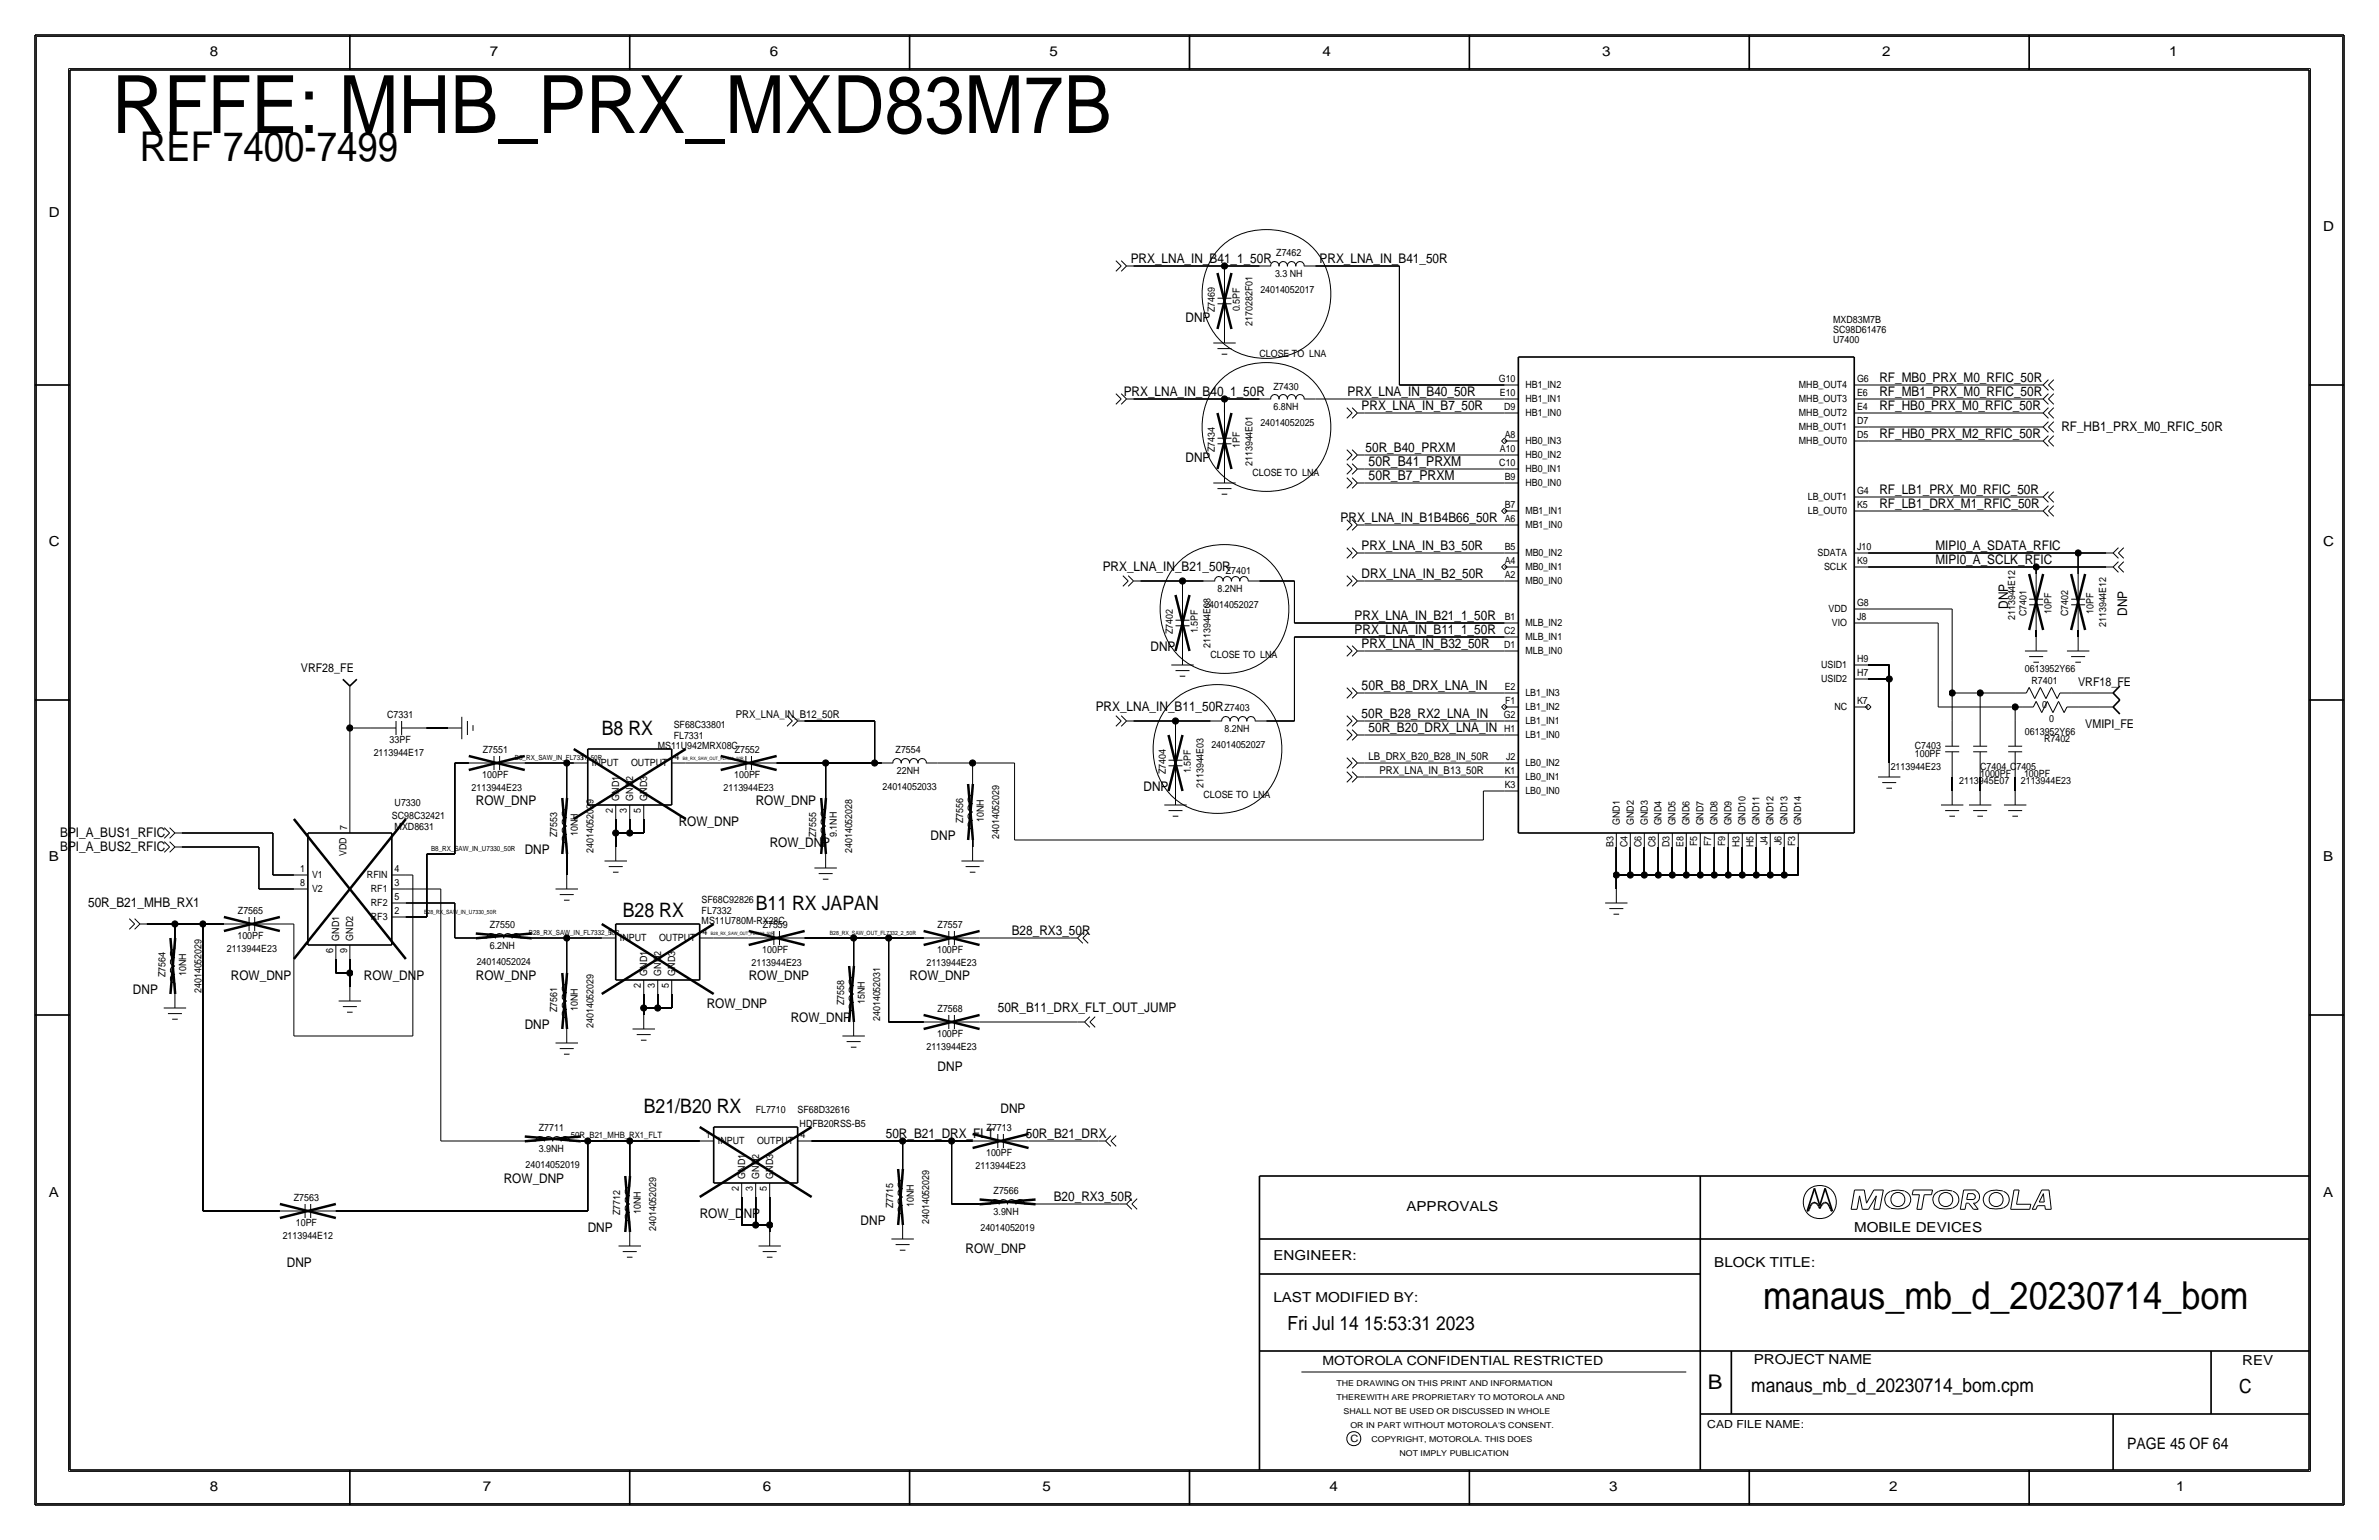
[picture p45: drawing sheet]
<svg xmlns="http://www.w3.org/2000/svg" width="432mm" height="279mm" viewBox="0 0 432 279" stroke-linecap="round" stroke-linejoin="round" font-family="sans-serif">
<defs><g id="words">
<text font-size="14.6" x="20.3" y="24.1">RFFE: MHB_PRX_MXD83M7B</text>
<text font-size="7.4" x="25.4" y="29.2">REF 7400-7499</text>
<text font-size="7" x="320" y="237.5">manaus_mb_d_20230714_bom</text>
<text font-size="3.7" x="310" y="252.1">B</text>
<g font-size="3.6">
<text x="109.2" y="133.3">B8 RX</text>
<text x="113" y="166.4">B28 RX</text>
<text x="137.2" y="165.1">B11 RX JAPAN</text>
<text x="116.8" y="201.9">B21/B20 RX</text>
</g>
<g font-size="3.5">
<text x="233.7" y="241.3">Fri Jul 14 15:53:31 2023</text>
<text x="317.9" y="252.6">manaus_mb_d_20230714_bom.cpm</text>
<text x="406.4" y="252.7">C</text>
</g>
<text font-size="2.9" x="386.1" y="262.9">PAGE 45 OF 64</text>
<g font-size="2.5">
<text x="38.1" y="10.2">8</text>
<text x="88.9" y="10.2">7</text>
<text x="139.7" y="10.2">6</text>
<text x="190.5" y="10.2">5</text>
<text x="240" y="10.2">4</text>
<text x="290.8" y="10.2">3</text>
<text x="341.6" y="10.2">2</text>
<text x="393.7" y="10.2">1</text>
<text x="8.9" y="39.4">D</text>
<text x="421.6" y="41.9">D</text>
<text x="248.4" y="87.1">50R_B7_PRXM</text>
<text x="248.4" y="84.6">50R_B41_PRXM</text>
<text x="8.9" y="99.1">C</text>
<text x="421.6" y="99.1">C</text>
<text x="247.1" y="125.2">50R_B8_DRX_LNA_IN</text>
<text x="8.9" y="156.2">B</text>
<text x="421.6" y="156.2">B</text>
<text x="8.9" y="217.2">A</text>
<text x="255.3" y="219.7">APPROVALS</text>
<text x="421.6" y="217.2">A</text>
<text x="336.5" y="223.5">MOBILE DEVICES</text>
<text x="231.1" y="228.6">ENGINEER:</text>
<text x="311.1" y="229.9">BLOCK TITLE:</text>
<text x="231.1" y="236.2">LAST MODIFIED BY:</text>
<text x="318.3" y="247.5">PROJECT NAME</text>
<text x="407" y="247.6">REV</text>
<text x="38.1" y="270.5">8</text>
<text x="87.6" y="270.5">7</text>
<text x="138.4" y="270.5">6</text>
<text x="189.2" y="270.5">5</text>
<text x="241.3" y="270.5">4</text>
<text x="292.1" y="270.5">3</text>
<text x="342.9" y="270.5">2</text>
<text x="395" y="270.5">1</text>
</g>
<g font-size="2.4">
<text x="205.2" y="47.8">PRX_LNA_IN_B41_1_50R</text>
<text x="239.5" y="47.8">PRX_LNA_IN_B41_50R</text>
<text x="215.2" y="58.4">DNP</text>
<text x="204" y="71.9">PRX_LNA_IN_B40_1_50R</text>
<text x="244.6" y="71.9">PRX_LNA_IN_B40_50R</text>
<text x="341.1" y="69.3">RF_MB0_PRX_M0_RFIC_50R</text>
<text x="341.1" y="71.9">RF_MB1_PRX_M0_RFIC_50R</text>
<text x="247.1" y="74.4">PRX_LNA_IN_B7_50R</text>
<text x="341.1" y="74.4">RF_HB0_PRX_M0_RFIC_50R</text>
<text x="215.2" y="83.8">DNP</text>
<text x="247.9" y="82">50R_B40_PRXM</text>
<text x="341.1" y="79.5">RF_HB0_PRX_M2_RFIC_50R</text>
<text x="374.1" y="78.2">RF_HB1_PRX_M0_RFIC_50R</text>
<text x="341.1" y="89.7">RF_LB1_PRX_M0_RFIC_50R</text>
<text x="243.3" y="94.7">PRX_LNA_IN_B1B4B66_50R</text>
<text x="341.1" y="92.2">RF_LB1_DRX_M1_RFIC_50R</text>
<text x="247.1" y="99.8">PRX_LNA_IN_B3_50R</text>
<text x="351.3" y="99.8">MIPI0_A_SDATA_RFIC</text>
<text x="200.2" y="103.6">PRX_LNA_IN_B21_50R</text>
<text x="247.1" y="104.9">DRX_LNA_IN_B2_50R</text>
<text x="351.3" y="102.4">MIPI0_A_SCLK_RFIC</text>
<text x="245.9" y="112.5">PRX_LNA_IN_B21_1_50R</text>
<text x="364.5" y="110.5" transform="rotate(-90 364.5 110.5)">DNP</text>
<text x="386.1" y="111.8" transform="rotate(-90 386.1 111.8)">DNP</text>
<text x="208.8" y="118.1">DNP</text>
<text x="245.9" y="115.1">PRX_LNA_IN_B11_1_50R</text>
<text x="247.1" y="117.6">PRX_LNA_IN_B32_50R</text>
<text x="198.9" y="129">PRX_LNA_IN_B11_50R</text>
<text x="247.1" y="130.3">50R_B28_RX2_LNA_IN</text>
<text x="248.4" y="132.8">50R_B20_DRX_LNA_IN</text>
<text x="207.6" y="143.5">DNP</text>
<text x="86.4" y="146">ROW_DNP</text>
<text x="123.2" y="149.9">ROW_DNP</text>
<text x="137.2" y="146">ROW_DNP</text>
<text x="10.9" y="154.4">BPI_A_BUS2_RFIC</text>
<text x="10.9" y="151.9">BPI_A_BUS1_RFIC</text>
<text x="95.2" y="154.9">DNP</text>
<text x="139.7" y="153.7">ROW_DNP</text>
<text x="168.9" y="152.4">DNP</text>
<text x="16" y="164.6">50R_B21_MHB_RX1</text>
<text x="183.6" y="169.7">B28_RX3_50R</text>
<text x="41.9" y="177.8">ROW_DNP</text>
<text x="66" y="177.8">ROW_DNP</text>
<text x="86.4" y="177.8">ROW_DNP</text>
<text x="135.9" y="177.8">ROW_DNP</text>
<text x="165.1" y="177.8">ROW_DNP</text>
<text x="24.1" y="180.3">DNP</text>
<text x="128.3" y="182.9">ROW_DNP</text>
<text x="143.5" y="185.4">ROW_DNP</text>
<text x="181.1" y="183.6">50R_B11_DRX_FLT_OUT_JUMP</text>
<text x="95.2" y="186.7">DNP</text>
<text x="170.2" y="194.3">DNP</text>
<text x="181.6" y="201.9">DNP</text>
<text x="160.8" y="206.5">50R_B21_DRX_FLT</text>
<text x="186.2" y="206.5">50R_B21_DRX</text>
<text x="91.4" y="214.6">ROW_DNP</text>
<text x="127" y="221">ROW_DNP</text>
<text x="191.3" y="217.9">B20_RX3_50R</text>
<text x="106.7" y="223.5">DNP</text>
<text x="156.2" y="222.2">DNP</text>
<text x="175.3" y="227.3">ROW_DNP</text>
<text x="52.1" y="229.9">DNP</text>
</g>
<text font-size="2.3" x="240" y="247.6">MOTOROLA CONFIDENTIAL RESTRICTED</text>
<g font-size="2.2">
<text x="54.6" y="121.9">VRF28_FE</text>
<text x="377.2" y="124.5">VRF18_FE</text>
<text x="378.5" y="132.1">VMIPI_FE</text>
</g>
<g font-size="2">
<text x="133.6" y="130.3">PRX_LNA_IN_B12_50R</text>
<text x="248.4" y="137.9">LB_DRX_B20_B28_IN_50R</text>
<text x="250.4" y="140.5">PRX_LNA_IN_B13_50R</text>
<text x="309.9" y="259.1">CAD FILE NAME:</text>
</g>
<g font-size="1.8">
<text x="231.7" y="46.5">Z7462</text>
<text x="228.8" y="53.1">24014052017</text>
<text x="231.4" y="50.3">3.3 NH</text>
<text x="220.5" y="56.6" transform="rotate(-90 220.5 56.6)">Z7469</text>
<text x="225" y="56.5" transform="rotate(-90 225 56.5)">0.5PF</text>
<text x="227.3" y="59.1" transform="rotate(-90 227.3 59.1)">2170282F01</text>
<text x="332.7" y="58.6">MXD83M7B</text>
<text x="228.6" y="64.8">CLOSE TO LNA</text>
<text x="332.7" y="60.4">SC98D61476</text>
<text x="332.7" y="62.2">U7400</text>
<text x="231.1" y="70.8">Z7430</text>
<text x="272" y="69.3">G10</text>
<text x="272.2" y="71.9">E10</text>
<text x="276.9" y="70.4">HB1_IN2</text>
<text x="326.5" y="70.4">MHB_OUT4</text>
<text x="337.1" y="69.3">G6</text>
<text x="337.1" y="71.9">E6</text>
<text x="228.8" y="77.2">24014052025</text>
<text x="231.1" y="74.4">6.8NH</text>
<text x="273" y="74.4">D9</text>
<text x="276.9" y="72.9">HB1_IN1</text>
<text x="276.9" y="75.5">HB1_IN0</text>
<text x="326.5" y="72.9">MHB_OUT3</text>
<text x="326.5" y="78">MHB_OUT1</text>
<text x="326.5" y="75.4">MHB_OUT2</text>
<text x="337.1" y="74.4">E4</text>
<text x="337.1" y="77">D7</text>
<text x="220.5" y="82" transform="rotate(-90 220.5 82)">Z7434</text>
<text x="225" y="81.2" transform="rotate(-90 225 81.2)">1PF</text>
<text x="272.2" y="82.1">A10</text>
<text x="273.1" y="79.6">A8</text>
<text x="276.9" y="80.6">HB0_IN3</text>
<text x="276.9" y="83.2">HB0_IN2</text>
<text x="326.5" y="80.5">MHB_OUT0</text>
<text x="337.1" y="79.5">D5</text>
<text x="227.3" y="84.6" transform="rotate(-90 227.3 84.6)">2113944E01</text>
<text x="227.3" y="86.4">CLOSE TO LNA</text>
<text x="272.1" y="84.6">C10</text>
<text x="273.1" y="87.1">B9</text>
<text x="276.9" y="85.6">HB0_IN1</text>
<text x="276.9" y="88.2">HB0_IN0</text>
<text x="337.1" y="89.7">G4</text>
<text x="273.1" y="92.2">B7</text>
<text x="273.1" y="94.7">A6</text>
<text x="276.9" y="93.3">MB1_IN1</text>
<text x="276.9" y="95.8">MB1_IN0</text>
<text x="328.1" y="90.7">LB_OUT1</text>
<text x="328.1" y="93.2">LB_OUT0</text>
<text x="337.1" y="92.2">K5</text>
<text x="273.1" y="99.8">B5</text>
<text x="276.9" y="100.9">MB0_IN2</text>
<text x="329.9" y="100.9">SDATA</text>
<text x="337.1" y="99.8">J10</text>
<text x="221" y="107.4">8.2NH</text>
<text x="222.5" y="104.1">Z7401</text>
<text x="273.1" y="102.4">A4</text>
<text x="273.1" y="104.9">A2</text>
<text x="276.9" y="106">MB0_IN0</text>
<text x="276.9" y="103.4">MB0_IN1</text>
<text x="331.1" y="103.4">SCLK</text>
<text x="337.1" y="102.4">K9</text>
<text x="218.6" y="110.2">24014052027</text>
<text x="273.1" y="112.5">B1</text>
<text x="276.9" y="113.5">MLB_IN2</text>
<text x="331.9" y="110.9">VDD</text>
<text x="332.5" y="113.5">VIO</text>
<text x="337.1" y="112.5">J8</text>
<text x="337.1" y="109.9">G8</text>
<text x="365.8" y="112.5" transform="rotate(-90 365.8 112.5)">2113944E12</text>
<text x="367.8" y="111.8" transform="rotate(-90 367.8 111.8)">C7401</text>
<text x="372.4" y="111.4" transform="rotate(-90 372.4 111.4)">10PF</text>
<text x="375.4" y="111.8" transform="rotate(-90 375.4 111.8)">C7402</text>
<text x="380" y="111.4" transform="rotate(-90 380 111.4)">10PF</text>
<text x="382.3" y="113.8" transform="rotate(-90 382.3 113.8)">2113944E12</text>
<text x="212.9" y="115.1" transform="rotate(-90 212.9 115.1)">Z7402</text>
<text x="217.4" y="114.9" transform="rotate(-90 217.4 114.9)">1.5PF</text>
<text x="219.7" y="117.6" transform="rotate(-90 219.7 117.6)">2113944E03</text>
<text x="219.7" y="119.4">CLOSE TO LNA</text>
<text x="273" y="115">C2</text>
<text x="273" y="117.6">D1</text>
<text x="276.9" y="116.1">MLB_IN1</text>
<text x="276.9" y="118.6">MLB_IN0</text>
<text x="273.1" y="125.2">E2</text>
<text x="330.5" y="123.7">USID2</text>
<text x="330.5" y="121.1">USID1</text>
<text x="337.1" y="122.7">H7</text>
<text x="337.1" y="120.1">H9</text>
<text x="367.5" y="121.9">0613952Y66</text>
<text x="368.7" y="124.1">R7401</text>
<text x="70.3" y="130.3">C7331</text>
<text x="222.3" y="129.1">Z7403</text>
<text x="272.9" y="130.3">G2</text>
<text x="273.2" y="127.7">F1</text>
<text x="276.9" y="126.2">LB1_IN3</text>
<text x="276.9" y="131.4">LB1_IN1</text>
<text x="276.9" y="128.8">LB1_IN2</text>
<text x="333" y="128.7">NC</text>
<text x="337.1" y="127.7">K7</text>
<text x="370.6" y="128.4">0</text>
<text x="371.9" y="130.9">0</text>
<text x="67.8" y="137.2">2113944E17</text>
<text x="70.7" y="134.9">33PF</text>
<text x="87.6" y="136.7">Z7551</text>
<text x="105.3" y="137.9">1</text>
<text x="119.4" y="135.9">MS11U942MRX08C</text>
<text x="122.3" y="132.1">SF68C33801</text>
<text x="122.3" y="134">FL7331</text>
<text x="122.4" y="137.9">4</text>
<text x="133.4" y="136.7">Z7552</text>
<text x="162.6" y="136.7">Z7554</text>
<text x="219.9" y="135.6">24014052027</text>
<text x="222.3" y="132.8">8.2NH</text>
<text x="273" y="132.8">H1</text>
<text x="273.4" y="137.9">J2</text>
<text x="276.9" y="133.9">LB1_IN0</text>
<text x="347.6" y="135.9">C7403</text>
<text x="347.6" y="137.4">100PF</text>
<text x="367.5" y="133.3">0613952Y66</text>
<text x="371" y="134.6">R7402</text>
<text x="85.6" y="143.5">2113944E23</text>
<text x="87.5" y="141.2">100PF</text>
<text x="107.4" y="139">INPUT</text>
<text x="114.5" y="139">OUTPUT</text>
<text x="131.3" y="143.5">2113944E23</text>
<text x="133.3" y="141.2">100PF</text>
<text x="160.2" y="143.3">24014052033</text>
<text x="162.8" y="140.5">22NH</text>
<text x="211.6" y="140.5" transform="rotate(-90 211.6 140.5)">Z7404</text>
<text x="216.2" y="140.3" transform="rotate(-90 216.2 140.3)">1.5PF</text>
<text x="218.4" y="143" transform="rotate(-90 218.4 143)">2113944E03</text>
<text x="273.1" y="140.5">K1</text>
<text x="273.1" y="143">K3</text>
<text x="276.9" y="139">LB0_IN2</text>
<text x="276.9" y="141.5">LB0_IN1</text>
<text x="343.2" y="139.7">2113944E23</text>
<text x="355.6" y="142.2">2113945E07</text>
<text x="359.4" y="139.7">C7404 C7405</text>
<text x="359.4" y="141">1000PF</text>
<text x="366.8" y="142.2">2113944E23</text>
<text x="367.4" y="141">100PF</text>
<text x="71.1" y="148.6">SC98C32421</text>
<text x="71.6" y="146.2">U7330</text>
<text x="111.3" y="147.5" transform="rotate(-90 111.3 147.5)">2</text>
<text x="112.4" y="145.3" transform="rotate(-90 112.4 145.3)">GND1</text>
<text x="113.8" y="147.5" transform="rotate(-90 113.8 147.5)">3</text>
<text x="114.9" y="145.3" transform="rotate(-90 114.9 145.3)">GND2</text>
<text x="116.3" y="147.5" transform="rotate(-90 116.3 147.5)">5</text>
<text x="117.4" y="145.3" transform="rotate(-90 117.4 145.3)">GND3</text>
<text x="174.8" y="149.3" transform="rotate(-90 174.8 149.3)">Z7556</text>
<text x="178.6" y="149.1" transform="rotate(-90 178.6 149.1)">10NH</text>
<text x="218.4" y="144.8">CLOSE TO LNA</text>
<text x="276.9" y="144.1">LB0_IN0</text>
<text x="294" y="149.7" transform="rotate(-90 294 149.7)">GND1</text>
<text x="296.5" y="149.7" transform="rotate(-90 296.5 149.7)">GND2</text>
<text x="299.1" y="149.7" transform="rotate(-90 299.1 149.7)">GND3</text>
<text x="301.6" y="149.8" transform="rotate(-90 301.6 149.8)">GND4</text>
<text x="304.1" y="149.8" transform="rotate(-90 304.1 149.8)">GND5</text>
<text x="306.6" y="149.8" transform="rotate(-90 306.6 149.8)">GND6</text>
<text x="309.2" y="149.8" transform="rotate(-90 309.2 149.8)">GND7</text>
<text x="311.7" y="149.8" transform="rotate(-90 311.7 149.8)">GND8</text>
<text x="314.3" y="149.8" transform="rotate(-90 314.3 149.8)">GND9</text>
<text x="316.8" y="149.8" transform="rotate(-90 316.8 149.8)">GND10</text>
<text x="319.4" y="149.8" transform="rotate(-90 319.4 149.8)">GND11</text>
<text x="321.9" y="149.8" transform="rotate(-90 321.9 149.8)">GND12</text>
<text x="324.5" y="149.8" transform="rotate(-90 324.5 149.8)">GND13</text>
<text x="326.9" y="149.8" transform="rotate(-90 326.9 149.8)">GND14</text>
<text x="62.9" y="155.3" transform="rotate(-90 62.9 155.3)">VDD</text>
<text x="63" y="150.6" transform="rotate(-90 63 150.6)">7</text>
<text x="71.6" y="150.6">MXD8631</text>
<text x="101.1" y="151.9" transform="rotate(-90 101.1 151.9)">Z7553</text>
<text x="104.9" y="151.7" transform="rotate(-90 104.9 151.7)">10NH</text>
<text x="107.7" y="154.8" transform="rotate(-90 107.7 154.8)">24014052029</text>
<text x="148.1" y="151.9" transform="rotate(-90 148.1 151.9)">Z7555</text>
<text x="151.9" y="151.9" transform="rotate(-90 151.9 151.9)">9.1NH</text>
<text x="154.7" y="154.8" transform="rotate(-90 154.7 154.8)">24014052028</text>
<text x="181.4" y="152.2" transform="rotate(-90 181.4 152.2)">24014052029</text>
<text x="292.9" y="153.6" transform="rotate(-90 292.9 153.6)">B3</text>
<text x="295.4" y="153.7" transform="rotate(-90 295.4 153.7)">C4</text>
<text x="297.9" y="153.7" transform="rotate(-90 297.9 153.7)">C6</text>
<text x="300.5" y="153.7" transform="rotate(-90 300.5 153.7)">C8</text>
<text x="303" y="153.7" transform="rotate(-90 303 153.7)">D3</text>
<text x="305.6" y="153.6" transform="rotate(-90 305.6 153.6)">E8</text>
<text x="308.1" y="153.5" transform="rotate(-90 308.1 153.5)">F5</text>
<text x="310.6" y="153.5" transform="rotate(-90 310.6 153.5)">F7</text>
<text x="313.1" y="153.5" transform="rotate(-90 313.1 153.5)">F9</text>
<text x="315.7" y="153.7" transform="rotate(-90 315.7 153.7)">H3</text>
<text x="318.3" y="153.7" transform="rotate(-90 318.3 153.7)">H5</text>
<text x="320.8" y="153.3" transform="rotate(-90 320.8 153.3)">J4</text>
<text x="323.3" y="153.3" transform="rotate(-90 323.3 153.3)">J6</text>
<text x="325.8" y="153.5" transform="rotate(-90 325.8 153.5)">F3</text>
<text x="54.5" y="160.8">8</text>
<text x="54.5" y="158.2">1</text>
<text x="56.6" y="159.4">V1</text>
<text x="56.6" y="161.9">V2</text>
<text x="66.6" y="159.4">RFIN</text>
<text x="67.3" y="161.9">RF1</text>
<text x="71.6" y="158.2">4</text>
<text x="71.6" y="160.8">3</text>
<text x="43.2" y="165.9">Z7565</text>
<text x="67.3" y="164.4">RF2</text>
<text x="67.3" y="167">RF3</text>
<text x="71.6" y="165.9">2</text>
<text x="71.6" y="163.3">5</text>
<text x="127.4" y="167.6">MS11U780M-RX28C</text>
<text x="127.4" y="163.8">SF68C92826</text>
<text x="127.4" y="165.8">FL7332</text>
<text x="41.2" y="172.7">2113944E23</text>
<text x="43.1" y="170.4">100PF</text>
<text x="60.5" y="172.9" transform="rotate(-90 60.5 172.9)">6</text>
<text x="61.6" y="170.7" transform="rotate(-90 61.6 170.7)">GND1</text>
<text x="63" y="172.9" transform="rotate(-90 63 172.9)">9</text>
<text x="64.1" y="170.7" transform="rotate(-90 64.1 170.7)">GND2</text>
<text x="88.9" y="168.4">Z7550</text>
<text x="88.9" y="172.2">6.2NH</text>
<text x="110.4" y="169.7">1</text>
<text x="112.5" y="170.8">INPUT</text>
<text x="119.6" y="170.8">OUTPUT</text>
<text x="127.5" y="169.7">4</text>
<text x="138.3" y="173">100PF</text>
<text x="138.4" y="168.4">Z7559</text>
<text x="170.1" y="173">100PF</text>
<text x="170.2" y="168.4">Z7557</text>
<text x="30" y="177.3" transform="rotate(-90 30 177.3)">Z7564</text>
<text x="33.8" y="177.1" transform="rotate(-90 33.8 177.1)">10NH</text>
<text x="86.5" y="175">24014052024</text>
<text x="116.3" y="179.2" transform="rotate(-90 116.3 179.2)">2</text>
<text x="117.4" y="177" transform="rotate(-90 117.4 177)">GND1</text>
<text x="118.9" y="179.2" transform="rotate(-90 118.9 179.2)">3</text>
<text x="120" y="177" transform="rotate(-90 120 177)">GND2</text>
<text x="121.4" y="179.2" transform="rotate(-90 121.4 179.2)">5</text>
<text x="122.5" y="177" transform="rotate(-90 122.5 177)">GND3</text>
<text x="136.4" y="175.3">2113944E23</text>
<text x="168.2" y="175.3">2113944E23</text>
<text x="36.6" y="180.2" transform="rotate(-90 36.6 180.2)">24014052029</text>
<text x="101.1" y="183.6" transform="rotate(-90 101.1 183.6)">Z7561</text>
<text x="104.9" y="183.4" transform="rotate(-90 104.9 183.4)">10NH</text>
<text x="153.2" y="182.4" transform="rotate(-90 153.2 182.4)">Z7558</text>
<text x="157" y="182.1" transform="rotate(-90 157 182.1)">15NH</text>
<text x="159.8" y="185.3" transform="rotate(-90 159.8 185.3)">24014052031</text>
<text x="170.2" y="183.6">Z7568</text>
<text x="107.7" y="186.5" transform="rotate(-90 107.7 186.5)">24014052029</text>
<text x="168.2" y="190.5">2113944E23</text>
<text x="170.1" y="188.2">100PF</text>
<text x="137.2" y="201.9">FL7710</text>
<text x="144.8" y="201.9">SF68D32616</text>
<text x="97.8" y="205.2">Z7711</text>
<text x="97.8" y="209">3.9NH</text>
<text x="128.1" y="206.5">1</text>
<text x="130.3" y="207.6">INPUT</text>
<text x="137.4" y="207.6">OUTPUT</text>
<text x="145.1" y="204.5">HDFB20RSS-B5</text>
<text x="145.3" y="206.5">4</text>
<text x="179" y="209.8">100PF</text>
<text x="179.1" y="205.2">Z7713</text>
<text x="95.4" y="211.8">24014052019</text>
<text x="135.2" y="213.9" transform="rotate(-90 135.2 213.9)">GND1</text>
<text x="137.8" y="213.9" transform="rotate(-90 137.8 213.9)">GND2</text>
<text x="140.3" y="213.9" transform="rotate(-90 140.3 213.9)">GND3</text>
<text x="177" y="212.1">2113944E23</text>
<text x="53.3" y="217.9">Z7563</text>
<text x="112.6" y="220.5" transform="rotate(-90 112.6 220.5)">Z7712</text>
<text x="116.3" y="220.2" transform="rotate(-90 116.3 220.2)">10NH</text>
<text x="134.1" y="216" transform="rotate(-90 134.1 216)">2</text>
<text x="136.7" y="216" transform="rotate(-90 136.7 216)">3</text>
<text x="139.2" y="216" transform="rotate(-90 139.2 216)">5</text>
<text x="162.1" y="219.2" transform="rotate(-90 162.1 219.2)">Z7715</text>
<text x="165.9" y="219" transform="rotate(-90 165.9 219)">10NH</text>
<text x="180.3" y="216.7">Z7566</text>
<text x="180.3" y="220.5">3.9NH</text>
<text x="51.3" y="224.8">2113944E12</text>
<text x="53.7" y="222.5">10PF</text>
<text x="119.1" y="223.4" transform="rotate(-90 119.1 223.4)">24014052029</text>
<text x="168.7" y="222.1" transform="rotate(-90 168.7 222.1)">24014052029</text>
<text x="178" y="223.3">24014052019</text>
<text x="245.1" y="261.6">C</text>
</g>
<text font-size="1.6" x="103.6" y="206.5">50R_B21_MHB_RX1_FLT</text>
<g font-size="1.5">
<text x="242.6" y="251.5">THE DRAWING ON THIS PRINT AND INFORMATION</text>
<text x="242.6" y="254">THEREWITH ARE PROPRIETARY TO MOTOROLA AND</text>
<text x="243.8" y="256.5">SHALL NOT BE USED OR DISCUSSED IN WHOLE</text>
<text x="245.1" y="259.1">OR IN PART WITHOUT MOTOROLA'S CONSENT.</text>
<text x="248.9" y="261.6">COPYRIGHT, MOTOROLA. THIS DOES</text>
<text x="254" y="264.2">NOT IMPLY PUBLICATION</text>
</g>
<g font-size="1.3">
<text x="93.5" y="137.9">B8_RX_SAW_IN_FL7331_50R</text>
<text x="78.2" y="154.4">B8_RX_SAW_IN_U7330_50R</text>
<text x="96" y="169.7">B28_RX_SAW_IN_FL7332_50R</text>
</g>
<g font-size="1.1">
<text x="77" y="165.9">B28_RX_SAW_IN_U7330_50R</text>
<text x="150.6" y="169.7">B28_RX_SAW_OUT_FL7332_2_50R</text>
</g>
<g font-size=".8">
<text x="124" y="137.9">B8_RX_SAW_OUT_FL7331_50R</text>
<text x="129" y="169.7">B28_RX_SAW_OUT_FL7332_50R</text>
</g>
</g></defs>
<!-- layer: Nets -->
<g fill="none" stroke="#000" stroke-width=".18">
<path d="M205.7 48.3h16.5zM221.9 44.5a12.6 12.6 0 0 1 15.9 0 12.4 12.4 0 0 1 0 17.7 12.6 12.6 0 0 1-15.9 0 12.4 12.4 0 0 1 0-17.7zM222.2 48.3v1.2zM222.2 48.3h6.4zM238.8 48.3h15.2zM254 48.3v21.5zM205.7 72.4h16.5zM221.9 68.6a12.6 12.6 0 0 1 15.9 0 12.4 12.4 0 0 1 0 17.7 12.6 12.6 0 0 1-15.9 0 12.4 12.4 0 0 1 0-17.7zM222.2 72.4v2.5zM222.2 72.4h6.4zM238.8 72.4h34.2zM247.6 74.9h25.4z"/>
<path d="M254 69.8h19zM339.1 72.4h30.5zM339.1 69.8h30.5zM339.1 77.5h30.5zM339.1 74.9h30.5zM247.6 95.2h25.4zM247.6 85.1h25.4zM247.6 87.6h25.4zM247.6 82.5h25.4zM339.1 92.7h30.5zM339.1 90.2h30.5zM339.1 80h30.5z"/>
<path d="M207 105.4h7.6zM214.3 101.6a12.6 12.6 0 0 1 15.9 0 12.4 12.4 0 0 1 0 17.7 12.6 12.6 0 0 1-15.9 0 12.4 12.4 0 0 1 0-17.7zM214.6 105.4v2.5zM214.6 105.4h3.8zM228.6 105.4h6.3zM234.9 105.4v7.6zM234.9 113h38.1zM234.9 115.6v15.2zM234.9 115.6h38.1zM247.6 118.1h25.4zM247.6 105.4h25.4zM247.6 100.3h25.4z"/>
<path d="M339.1 102.9h30.5zM339.1 100.3h38.1zM339.1 110.5h15.2zM339.1 113h12.7zM351.8 113v15.3zM354.3 110.5v15.2zM369.6 114.3v1.3zM369.6 102.9v1.2zM369.6 102.9h12.7zM377.2 114.3v1.3zM377.2 100.3v3.8zM377.2 100.3h5.1z"/>
<path d="M63.5 132.1v16.5zM63.5 132.1h3.8zM63.5 127v5.1zM77.5 132.1h3.8zM82.5 138.4h2.6zM82.5 138.4v16.5zM95.2 138.4h7.7zM102.9 138.4v6.4zM102.9 138.4h1.2zM124.5 138.4h6.3zM141 138.4h8.9zM146 130.8h12.7z"/>
<path d="M149.9 138.4v6.4zM149.9 138.4h8.8zM158.7 138.4h1.3zM158.7 130.8v7.6zM170.2 138.4h6.3zM176.5 138.4v3.8zM176.5 138.4h7.6zM184.1 138.4v14zM205.7 130.8h7.7zM213 127a12.6 12.6 0 0 1 15.9 0 12.4 12.4 0 0 1 0 17.7 12.6 12.6 0 0 1-15.9 0 12.4 12.4 0 0 1 0-17.7zM213.4 130.8v2.5zM213.4 130.8h6.3z"/>
<path d="M229.9 130.8h5zM247.6 138.4h25.4zM247.6 130.8h25.4zM247.6 133.3h25.4zM247.6 125.7h25.4zM339.1 123.2h3.8zM339.1 120.7h3.8zM342.9 123.2v15.2zM342.9 120.7v2.5zM351.8 128.3h14zM354.3 125.7v5.1zM354.3 125.7h5.1z"/>
<path d="M359.4 125.7v5.1zM359.4 125.7h6.4zM365.8 128.3h1.2zM365.8 128.3v2.5zM375.9 125.7h5.1zM377.2 128.3h3.8zM33 153.7h14zM33 151.1h16.5zM47 153.7v7.6zM49.5 151.1v7.7zM49.5 158.8h3.8zM73.7 158.8h1.2z"/>
<path d="M74.9 158.8v29.2zM77.5 154.9h5zM77.5 154.9v11.5zM102.9 154.9v3.9zM111.8 151.1v2.6zM111.8 148.6v2.5zM111.8 151.1h2.5zM114.3 148.6v2.5zM114.3 151.1h2.5zM116.8 148.6v2.5zM176.5 152.4v1.3zM184.1 152.4h85.1z"/>
<path d="M247.6 141h25.4zM269.2 143.5h3.8zM269.2 143.5v8.9zM293.4 158.8v2.5zM293.4 153.7v5.1zM293.4 158.8h2.5zM295.9 153.7v5.1zM295.9 158.8h2.5zM298.4 153.7v5.1zM298.4 158.8h2.6zM301 153.7v5.1zM301 158.8h2.5z"/>
<path d="M303.5 153.7v5.1zM303.5 158.8h2.6zM306.1 153.7v5.1zM306.1 158.8h2.5zM308.6 153.7v5.1zM308.6 158.8h2.5zM311.1 153.7v5.1zM311.1 158.8h2.6zM313.7 153.7v5.1zM313.7 158.8h2.5zM316.2 153.7v5.1zM316.2 158.8h2.6z"/>
<path d="M318.8 153.7v5.1zM318.8 158.8h2.5zM321.3 153.7v5.1zM321.3 158.8h2.5zM323.8 153.7v5.1zM323.8 158.8h2.6zM326.4 153.7v5.1zM354.3 141v2.5zM359.4 141v2.5zM365.8 141v2.5zM26.7 167.6h5zM31.7 167.6v2.6z"/>
<path d="M31.7 167.6h5.1zM36.8 167.6h3.8zM36.8 167.6v52.1zM47 161.3h6.3zM50.8 167.6h2.5zM53.3 167.6v20.4zM61 174v2.5zM61 176.5h2.5zM63.5 176.5v2.6zM63.5 174v2.5zM73.7 161.3h6.3zM73.7 166.4h3.8z"/>
<path d="M73.7 163.8h8.8zM80 161.3v45.7zM82.5 170.2h3.9zM82.5 163.8v6.4zM96.5 170.2h6.4zM102.9 170.2v6.3zM102.9 170.2h6.3zM129.5 170.2h6.4zM146 170.2h8.9zM154.9 170.2v5.1zM154.9 170.2h6.4zM161.3 170.2h6.3z"/>
<path d="M161.3 170.2v15.2zM177.8 170.2h16.5zM53.3 188h21.6zM116.8 182.9v1.2zM116.8 180.3v2.6zM116.8 182.9h2.6zM119.4 180.3v2.6zM119.4 182.9h2.5zM121.9 180.3v2.6zM161.3 185.4h6.3zM177.8 185.4h17.8zM36.8 219.7h14z"/>
<path d="M61 219.7h45.7zM80 207h15.2zM105.4 207h1.3zM106.7 207v12.7zM106.7 207h7.6zM114.3 207v6.4zM114.3 207h12.7zM134.6 217.2v5zM137.2 217.2v5zM139.7 217.2v5zM147.3 207h16.5zM163.8 207v5.1z"/>
<path d="M163.8 207h8.9zM172.7 218.4h5.1zM172.7 207h3.8zM172.7 207v11.4zM186.7 207h12.7zM188 218.4h15.2zM134.6 222.2h2.6zM137.2 222.2h2.5zM139.7 222.2v1.3z"/>
</g>
<g fill="#000" stroke="#000" stroke-width=".18">
<circle cx="222.2" cy="48.3" r=".56"/>
<circle cx="222.2" cy="72.4" r=".56"/>
<circle cx="214.6" cy="105.4" r=".56"/>
<circle cx="369.6" cy="102.9" r=".56"/>
<circle cx="377.2" cy="100.3" r=".56"/>
<circle cx="63.5" cy="132.1" r=".56"/>
<circle cx="102.9" cy="138.4" r=".56"/>
<circle cx="149.9" cy="138.4" r=".56"/>
<circle cx="158.7" cy="138.4" r=".56"/>
<circle cx="176.5" cy="138.4" r=".56"/>
<circle cx="213.4" cy="130.8" r=".56"/>
<circle cx="342.9" cy="123.2" r=".56"/>
<circle cx="354.3" cy="125.7" r=".56"/>
<circle cx="359.4" cy="125.7" r=".56"/>
<circle cx="365.8" cy="128.3" r=".56"/>
<circle cx="111.8" cy="151.1" r=".56"/>
<circle cx="114.3" cy="151.1" r=".56"/>
<circle cx="293.4" cy="158.7" r=".56"/>
<circle cx="295.9" cy="158.7" r=".56"/>
<circle cx="298.4" cy="158.7" r=".56"/>
<circle cx="301" cy="158.7" r=".56"/>
<circle cx="303.5" cy="158.7" r=".56"/>
<circle cx="306.1" cy="158.7" r=".56"/>
<circle cx="308.6" cy="158.7" r=".56"/>
<circle cx="311.1" cy="158.7" r=".56"/>
<circle cx="313.7" cy="158.7" r=".56"/>
<circle cx="316.2" cy="158.7" r=".56"/>
<circle cx="318.8" cy="158.7" r=".56"/>
<circle cx="321.3" cy="158.7" r=".56"/>
<circle cx="323.8" cy="158.7" r=".56"/>
<circle cx="31.7" cy="167.6" r=".56"/>
<circle cx="36.8" cy="167.6" r=".56"/>
<circle cx="63.5" cy="176.5" r=".56"/>
<circle cx="102.9" cy="170.2" r=".56"/>
<circle cx="154.9" cy="170.2" r=".56"/>
<circle cx="161.3" cy="170.2" r=".56"/>
<circle cx="116.8" cy="182.9" r=".56"/>
<circle cx="119.4" cy="182.9" r=".56"/>
<circle cx="106.7" cy="207" r=".56"/>
<circle cx="114.3" cy="207" r=".56"/>
<circle cx="163.8" cy="207" r=".56"/>
<circle cx="172.7" cy="207" r=".56"/>
<circle cx="137.2" cy="222.2" r=".56"/>
<circle cx="139.7" cy="222.2" r=".56"/>
</g>
<!-- layer: Components -->
<g fill="none" stroke="#000" stroke-width=".18">
<path d="M202.5 47.3l1 1zM203.5 48.3l-1 .9zM203.5 47.3l1 1zM204.5 48.3l-1 .9zM204.5 48.3h1.2zM221 54.1h2.5zM221 55.1h2.5zM222.2 55.1v4.6zM222.2 49.5v4.6zM222.2 59.7v2.5zM228.6 48.3h2zM230.6 48.3a.75 .75 0 0 1 .8-.8 .75 .75 0 0 1 .7 .8"/>
<path d="M232.2 48.3a.75 .75 0 0 1 .7-.8 .75 .75 0 0 1 .7 .8M233.7 48.3a.75 .75 0 0 1 .7-.8 .75 .75 0 0 1 .8 .8M235.2 48.3a.75 .75 0 0 1 .7-.8 .75 .75 0 0 1 .8 .8M236.7 48.3h2.1zM202.5 71.4l1 1zM203.5 72.4l-1 1zM203.5 71.4l1 1zM204.5 72.4l-1 1zM204.5 72.4h1.2zM220.2 62.2h4.1zM221 63.2h2.5zM221 79.5h2.5z"/>
<path d="M221.7 64.3h1.1zM222.2 74.9v4.6zM228.6 72.4h2zM230.6 72.4a.75 .75 0 0 1 .8-.8 .75 .75 0 0 1 .7 .8M232.2 72.4a.75 .75 0 0 1 .7-.8 .75 .75 0 0 1 .7 .8M233.7 72.4a.75 .75 0 0 1 .7-.8 .75 .75 0 0 1 .8 .8M235.2 72.4a.75 .75 0 0 1 .7-.8 .75 .75 0 0 1 .8 .8M236.7 72.4h2.1zM244.4 75.9l1-1zM244.4 74l1 .9zM245.4 74l1 .9zM245.4 75.9l1-1z"/>
<path d="M246.4 74.9h1.2zM273 69.8h2.6zM273 74.9h2.6zM273 72.4h2.6zM273 79.5l.6 .5zM336.5 74.9h2.6zM336.5 72.4h2.6zM336.5 69.8h2.6zM336.5 77.5h2.6zM369.6 77.5h1.2zM369.6 74.9h1.2zM369.6 72.4h1.2z"/>
<path d="M369.6 69.8h1.2zM370.8 77.5l1-1zM370.8 77.5l1 .9zM370.8 74.9l1-.9zM370.8 74.9l1 1zM370.8 72.4l1-1zM370.8 72.4l1 1zM370.8 69.8l1-.9zM370.8 69.8l1 1zM371.8 77.5l1 .9zM371.8 74.9l1 1zM371.8 72.4l1 1z"/>
<path d="M371.8 69.8l1 1zM372.8 76.5l-1 1zM372.8 79l-1 1zM372.8 74l-1 .9zM372.8 71.4l-1 1zM372.8 68.9l-1 .9zM220.2 87.6h4.1zM221 88.6h2.5zM221 80.5h2.5zM221.7 89.7h1.1zM222.2 85.1v2.5zM222.2 80.5v4.6z"/>
<path d="M244.4 99.4l1 .9zM244.4 94.3l1 .9zM244.4 88.6l1-1zM244.4 86.7l1 .9zM244.4 84.1l1 1zM244.4 81.6l1 .9zM245.4 99.4l1 .9zM245.4 95.2l-1 1zM245.4 94.3l1 .9zM245.4 86.7l1 .9zM245.4 88.6l1-1zM245.4 85.1l-1 1z"/>
<path d="M245.4 84.1l1 1zM245.4 82.5l-1 1zM245.4 81.6l1 .9zM246.4 95.2l-1 1zM246.4 95.2h1.2zM246.4 87.6h1.2zM246.4 85.1l-1 1zM246.4 85.1h1.2zM246.4 82.5l-1 1zM246.4 82.5h1.2zM272.5 80l.5-.5zM272.5 80l.5 .5z"/>
<path d="M272.5 92.7l.5 .5zM273 82.5h2.6zM273 80h2.6zM273 95.2h2.6zM273 92.7h2.6zM273 87.6h2.6zM273 85.1h2.6zM273 80.5l.6-.5zM273 92.2l-.5 .5zM273 92.2l.6 .5zM273.6 92.7l-.6 .5zM336.5 92.7h2.6z"/>
<path d="M336.5 90.2h2.6zM336.5 80h2.6zM369.6 80h1.2zM369.6 92.7h1.2zM369.6 90.2h1.2zM370.8 80l1-1zM370.8 80l1 1zM370.8 92.7l1-1zM370.8 92.7l1 1zM370.8 90.2l1-1zM370.8 90.2l1 .9zM371.8 80l1 1z"/>
<path d="M371.8 92.7l1 1zM371.8 90.2l1 .9zM372.8 91.7l-1 1zM372.8 89.2l-1 1zM385.5 99.4l-1 .9zM203.8 104.4l1 1zM204.8 105.4l-1 1zM204.8 104.4l.9 1zM205.7 105.4l-.9 1zM205.7 105.4h1.3zM213.4 112.5h2.5zM213.4 113.5h2.5z"/>
<path d="M214.6 118.1v2.6zM214.6 113.5v4.6zM214.6 107.9v4.6zM218.4 105.4h2.1zM220.5 105.5a.75 .75 0 0 1 .7-.9 .75 .75 0 0 1 .7 .9M222 105.5a.75 .75 0 0 1 .7-.9 .75 .75 0 0 1 .8 .9M223.5 105.5a.75 .75 0 0 1 .8-.9 .75 .75 0 0 1 .7 .9M225 105.5a.75 .75 0 0 1 .8-.9 .75 .75 0 0 1 .7 .9M226.6 105.4h2zM244.4 117.1l1 1zM244.4 104.4l1 1zM244.4 101.3l1-1z"/>
<path d="M245.4 118.1l-1 1zM245.4 117.1l1 1zM245.4 105.4l-1 1zM245.4 104.4l1 1zM245.4 101.3l1-1zM246.4 118.1l-1 1zM246.4 118.1h1.2zM246.4 105.4l-1 1zM246.4 105.4h1.2zM246.4 100.3h1.2zM272.5 102.9l.5-.5zM272.5 102.9l.5 .5z"/>
<path d="M273 118.1h2.6zM273 115.6h2.6zM273 113h2.6zM273 105.4h2.6zM273 102.9h2.6zM273 100.3h2.6zM273 102.4l.6 .5zM273 103.4l.6-.5zM336.5 113h2.6zM336.5 110.5h2.6zM336.5 102.9h2.6zM336.5 100.3h2.6z"/>
<path d="M367.5 118.1h4.1zM368.3 119.1h2.5zM368.3 109.7h2.5zM368.3 108.7h2.5zM369.6 115.6v2.5zM369.6 104.1v4.6zM369.6 109.7v4.6zM375.2 118.1h4zM375.9 119.1h2.6zM375.9 109.7h2.6zM375.9 108.7h2.6zM377.2 115.6v2.5z"/>
<path d="M377.2 104.1v4.6zM377.2 109.7v4.6zM382.3 102.9h1.2zM382.3 100.3h1.2zM383.5 102.9l1-1zM383.5 102.9l1 .9zM383.5 100.3l1-.9zM383.5 100.3l1 1zM384.5 102.9l1 .9zM384.5 100.3l1 1zM385.5 101.9l-1 1zM63.5 124.5v2.5z"/>
<path d="M67.3 132.1h4.6zM71.9 130.8v2.5zM72.9 132.1h4.6zM72.9 130.8v2.5zM81.3 132.1h2.5zM83.8 130v4.1zM84.8 130.8v2.5zM85.1 138.4h4.6zM85.9 131.6v1zM89.7 137.2v2.5zM90.7 138.4h4.5zM90.7 137.2v2.5z"/>
<path d="M104.1 138.4h2.6zM121.9 138.4h2.6zM130.8 138.4h4.6zM135.4 137.2v2.5zM136.4 138.4h4.6zM136.4 137.2v2.5zM142.8 129.8l1 1zM143.8 130.8l-1 1zM143.8 129.8l1 1zM144.8 130.8l-1 1zM144.8 130.8h1.2zM160 138.4h2.1z"/>
<path d="M162.1 138.5a.75 .75 0 0 1 .7-.9 .75 .75 0 0 1 .7 .9M163.6 138.5a.75 .75 0 0 1 .7-.9 .75 .75 0 0 1 .7 .9M165.1 138.5a.75 .75 0 0 1 .7-.9 .75 .75 0 0 1 .8 .9M166.6 138.5a.75 .75 0 0 1 .8-.9 .75 .75 0 0 1 .7 .9M168.1 138.4h2.1zM202.5 129.8l1 1zM203.5 130.8l-1 1zM203.5 129.8l1 1zM204.5 130.8l-1 1zM204.5 130.8h1.2zM212.1 137.9h2.5zM212.1 138.9h2.5z"/>
<path d="M212.6 120.7h4.1zM213.4 138.9v4.6zM213.4 133.3v4.6zM213.4 121.7h2.5zM214.1 122.7h1zM219.7 130.8h2zM221.7 130.9a.75 .75 0 0 1 .8-.9 .75 .75 0 0 1 .7 .9M223.3 130.9a.75 .75 0 0 1 .7-.9 .75 .75 0 0 1 .7 .9M224.8 130.9a.75 .75 0 0 1 .7-.9 .75 .75 0 0 1 .8 .9M226.3 130.9a.75 .75 0 0 1 .8-.9 .75 .75 0 0 1 .7 .9M227.8 130.8h2.1zM244.4 129.8l1 1z"/>
<path d="M244.4 126.7l1-1zM244.4 124.8l1 .9zM244.4 132.4l1 .9zM244.4 139.4l1-1zM244.4 137.5l1 .9zM245.4 130.8l-1 1zM245.4 129.8l1 1zM245.4 124.8l1 .9zM245.4 126.7l1-1zM245.4 133.3l-1 1zM245.4 132.4l1 .9zM245.4 137.5l1 .9z"/>
<path d="M245.4 139.4l1-1zM246.4 130.8l-1 1zM246.4 130.8h1.2zM246.4 125.7h1.2zM246.4 133.3l-1 1zM246.4 133.3h1.2zM246.4 138.4h1.2zM272.5 128.3l.5-.5zM272.5 128.3l.5 .5zM273 138.4h2.6zM273 133.3h2.6zM273 130.8h2.6z"/>
<path d="M273 128.3h2.6zM273 125.7h2.6zM273 127.8l.6 .5zM273 128.8l.6-.5zM336.5 120.7h2.6zM336.5 128.3h2.6zM336.5 123.2h2.6zM338.6 128.3l.5-.5zM338.6 128.3l.5 .5zM339.1 127.8l.5 .5zM339.6 128.3l-.5 .5zM342.9 138.4v2.6z"/>
<path d="M353.1 135.4h2.5zM353.1 136.4h2.5zM354.3 136.4v4.6zM354.3 130.8v4.6zM358.1 135.4h2.6zM358.1 136.4h2.6zM359.4 136.4v4.6zM359.4 130.8v4.6zM364.5 135.4h2.5zM364.5 136.4h2.5zM365.8 136.4v4.6zM365.8 130.8v4.6z"/>
<path d="M365.8 125.7h2zM367 128.3h2.1zM368.3 124.7l-.5 1zM368.3 124.7l1 2zM369.1 120.1h1zM369.6 127.3l-.5 1zM369.6 127.3l1 2zM370.3 124.7l-1 2zM370.3 124.7l1 2zM371.6 127.3l-1 2zM371.6 127.3l1 2zM372.4 124.7l-1.1 2z"/>
<path d="M372.4 124.7l1 2zM373.6 127.3l-1 2zM373.6 127.3l1 2zM373.9 125.7h2zM373.9 125.7l-.5 1zM375.2 128.3h2zM375.2 128.3l-.6 1zM376.7 120.1h1zM381 128.3h2.5zM381 125.7h2.5zM29.8 152.7l1 1zM29.8 150.2l1 .9z"/>
<path d="M29.8 152.1l1-1zM30.8 153.7l-1 .9zM30.8 154.6l.9-.9zM30.8 152.7l.9 1zM30.8 152.1l.9-1zM30.8 150.2l.9 .9zM31.7 153.7h1.3zM31.7 151.1h1.3zM53.3 158.8h2.6zM63.5 148.6v2.5zM71.1 158.8h2.6zM102.9 158.8v2.5z"/>
<path d="M102.9 152.9v2zM102.9 144.8v2zM102.9 148.4a.74 .74 0 0 0-.9 .7 .74 .74 0 0 0 .9 .8M102.9 151.4a.74 .74 0 0 0-.9 .8 .74 .74 0 0 0 .9 .7M102.9 149.9a.74 .74 0 0 0-.9 .7 .74 .74 0 0 0 .9 .8M102.9 146.9a.74 .74 0 0 0-.9 .7 .74 .74 0 0 0 .9 .7M109.7 156.2h4.1zM110.5 157.2h2.5zM111.3 158.2h1zM111.8 153.7v2.5zM111.8 146v2.6zM114.3 146v2.6z"/>
<path d="M116.8 146v2.6zM147.8 157.5h4.1zM148.6 158.5h2.5zM149.4 159.5h1zM149.9 154.9v2.6zM149.9 152.9v2zM149.9 144.8v2zM149.9 148.4a.74 .74 0 0 0-.9 .7 .74 .74 0 0 0 .9 .8M149.9 151.4a.74 .74 0 0 0-.9 .8 .74 .74 0 0 0 .9 .7M149.9 149.9a.74 .74 0 0 0-.9 .7 .74 .74 0 0 0 .9 .8M149.9 146.9a.74 .74 0 0 0-.9 .7 .74 .74 0 0 0 .9 .7M174.5 156.2h4.1z"/>
<path d="M175.3 157.2h2.5zM176 158.2h1zM176.5 153.7v2.5zM176.5 150.4v2zM176.5 142.2v2.1zM176.5 145.8a.74 .74 0 0 0-.8 .8 .74 .74 0 0 0 .8 .7M176.5 148.9a.74 .74 0 0 0-.8 .7 .74 .74 0 0 0 .8 .8M176.5 147.4a.74 .74 0 0 0-.8 .7 .74 .74 0 0 0 .8 .7M176.5 144.3a.74 .74 0 0 0-.8 .8 .74 .74 0 0 0 .8 .7M211.3 146h4.1zM212.1 147.1h2.5zM212.9 148.1h1z"/>
<path d="M213.4 143.5v2.5zM244.4 141.9l1-.9zM244.4 140l1 1zM245.4 140l1 1zM245.4 141.9l1-.9zM246.4 141h1.2zM273 143.5h2.6zM273 141h2.6zM293.4 151.1v2.6zM295.9 151.1v2.6zM298.4 151.1v2.6zM301 151.1v2.6z"/>
<path d="M303.5 151.1v2.6zM306.1 151.1v2.6zM308.6 151.1v2.6zM311.1 151.1v2.6zM313.7 151.1v2.6zM316.2 151.1v2.6zM318.8 151.1v2.6zM321.3 151.1v2.6zM323.8 151.1v2.6zM326.4 151.1v2.6zM340.9 141h4zM341.6 142h2.6z"/>
<path d="M342.4 143h1zM352.3 146h4.1zM353.1 147.1h2.5zM353.8 148.1h1zM354.3 143.5v2.5zM357.4 146h4zM358.1 147.1h2.6zM358.9 148.1h1zM359.4 143.5v2.5zM363.7 146h4.1zM364.5 147.1h2.5zM365.3 148.1h1z"/>
<path d="M365.8 143.5v2.5zM23.5 166.7l.9 .9zM24.4 167.6l-.9 1zM24.4 166.7l1 .9zM24.4 168.6l1-1zM25.4 167.6h1.3zM31.7 178.3v2zM31.7 170.2v2zM31.7 173.8a.74 .74 0 0 0-.8 .7 .74 .74 0 0 0 .8 .8M31.7 176.8a.74 .74 0 0 0-.8 .8 .74 .74 0 0 0 .8 .7M31.7 175.3a.74 .74 0 0 0-.8 .7 .74 .74 0 0 0 .8 .8M31.7 172.3a.74 .74 0 0 0-.8 .7 .74 .74 0 0 0 .8 .7"/>
<path d="M40.6 167.6h4.6zM45.2 166.4v2.5zM46.2 167.6h4.6zM46.2 166.4v2.5zM53.3 161.3h2.6zM61 171.4v2.6zM63.5 179.1v2.5zM63.5 171.4v2.6zM71.1 161.3h2.6zM71.1 166.4h2.6zM71.1 163.8h2.6zM86.4 170.2h2z"/>
<path d="M88.4 170.2a.75 .75 0 0 1 .7-.8 .75 .75 0 0 1 .8 .8M89.9 170.2a.75 .75 0 0 1 .8-.8 .75 .75 0 0 1 .7 .8M91.4 170.2a.75 .75 0 0 1 .8-.8 .75 .75 0 0 1 .7 .8M93 170.2a.75 .75 0 0 1 .7-.8 .75 .75 0 0 1 .7 .8M94.5 170.2h2zM100.8 161.3h4.1zM101.6 162.3h2.5zM102.4 163.3h1zM102.9 176.5v2.1zM102.9 178.6a.74 .74 0 0 0-.9 .7 .74 .74 0 0 0 .9 .8M109.2 170.2h2.6zM116.8 177.8v2.5z"/>
<path d="M119.4 177.8v2.5zM121.9 177.8v2.5zM127 170.2h2.5zM135.9 170.2h4.6zM140.5 168.9v2.5zM141.5 170.2h4.5zM141.5 168.9v2.5zM154.9 175.3v2zM154.9 178.9a.74 .74 0 0 0-.8 .7 .74 .74 0 0 0 .8 .7M154.9 177.3a.74 .74 0 0 0-.8 .8 .74 .74 0 0 0 .8 .7M167.6 170.2h4.6zM172.2 168.9v2.5z"/>
<path d="M173.2 170.2h4.6zM173.2 168.9v2.5zM194.3 170.2h1.3zM195.6 170.2l.9 .9zM196.5 170.2l1 .9zM196.5 169.2l-.9 1zM197.5 169.2l-1 1zM291.3 163.8h4.1zM292.1 164.8h2.5zM292.9 165.9h1zM293.4 161.3v2.5zM29.7 182.9h4.1z"/>
<path d="M30.5 183.9h2.5zM31.2 184.9h1.1zM31.7 180.3v2.6zM61.5 181.6h4zM62.2 182.6h2.6zM63 183.6h1zM100.8 189.2h4.1zM101.6 190.2h2.5zM102.4 191.3h1zM102.9 186.7v2.5zM102.9 184.7v2zM102.9 180.1a.74 .74 0 0 0-.9 .8 .74 .74 0 0 0 .9 .7"/>
<path d="M102.9 183.2a.74 .74 0 0 0-.9 .7 .74 .74 0 0 0 .9 .8M102.9 181.7a.74 .74 0 0 0-.9 .7 .74 .74 0 0 0 .9 .7M114.8 186.7h4.1zM115.6 187.7h2.5zM116.3 188.7h1zM116.8 184.1v2.6zM152.9 188h4.1zM153.7 189h2.5zM154.4 190h1zM154.9 185.4v2.6zM154.9 183.4v2zM154.9 181.9a.74 .74 0 0 0-.8 .8 .74 .74 0 0 0 .8 .7"/>
<path d="M154.9 180.4a.74 .74 0 0 0-.8 .7 .74 .74 0 0 0 .8 .8M167.6 185.4h4.6zM172.2 184.1v2.6zM173.2 185.4h4.6zM173.2 184.1v2.6zM195.6 185.4h1.2zM196.8 185.4l1 1zM197.8 185.4l1 1zM197.8 185.4l1-.9zM197.8 184.5l-1 .9zM50.8 219.7h4.6zM55.4 218.4v2.6z"/>
<path d="M56.4 219.7h4.6zM56.4 218.4v2.6zM95.2 207h2.1zM97.3 207.1a.75 .75 0 0 1 .7-.9 .75 .75 0 0 1 .8 .9M98.8 207.1a.75 .75 0 0 1 .7-.9 .75 .75 0 0 1 .8 .9M100.3 207.1a.75 .75 0 0 1 .8-.9 .75 .75 0 0 1 .7 .9M101.9 207.1a.75 .75 0 0 1 .7-.9 .75 .75 0 0 1 .7 .9M103.4 207h2zM114.3 213.4v2zM114.3 217a.74 .74 0 0 0-.8 .7 .74 .74 0 0 0 .8 .7M114.3 218.5a.74 .74 0 0 0-.8 .7 .74 .74 0 0 0 .8 .8M114.3 215.4a.74 .74 0 0 0-.8 .8 .74 .74 0 0 0 .8 .7"/>
<path d="M127 207h2.5zM134.6 214.6v2.6zM137.2 214.6v2.6zM139.7 214.6v2.6zM144.8 207h2.5zM163.8 212.1v2zM163.8 215.7a.74 .74 0 0 0-.8 .7 .74 .74 0 0 0 .8 .8M163.8 218.7a.74 .74 0 0 0-.8 .8 .74 .74 0 0 0 .8 .7M163.8 217.2a.74 .74 0 0 0-.8 .8 .74 .74 0 0 0 .8 .7M163.8 214.2a.74 .74 0 0 0-.8 .7 .74 .74 0 0 0 .8 .7M176.5 207h4.6zM177.8 218.4h2z"/>
<path d="M179.8 218.5a.75 .75 0 0 1 .8-.9 .75 .75 0 0 1 .7 .9M181.1 205.7v2.6zM181.4 218.5a.75 .75 0 0 1 .7-.9 .75 .75 0 0 1 .7 .9M182.1 207h4.6zM182.1 205.7v2.6zM182.9 218.5a.75 .75 0 0 1 .7-.9 .75 .75 0 0 1 .8 .9M184.4 218.5a.75 .75 0 0 1 .7-.9 .75 .75 0 0 1 .8 .9M185.9 218.4h2.1zM199.4 207h1.3zM200.7 207l.9-1zM200.7 207l.9 1zM201.6 207l1 1z"/>
<path d="M202.6 206l-1 1zM203.2 218.4h1.3zM204.5 218.4l.9-.9zM204.5 218.4l.9 1zM205.4 218.4l1 1zM205.4 218.4l1-.9zM112.3 226.1h4zM113 227.1h2.6zM113.8 228.1h1zM114.3 223.5v2.6zM114.3 221.5v2zM114.3 220a.74 .74 0 0 0-.8 .8 .74 .74 0 0 0 .8 .7"/>
<path d="M137.7 226.1h4zM138.4 227.1h2.6zM139.2 228.1h1zM139.7 223.5v2.6zM161.8 224.8h4.1zM162.6 225.8h2.5zM163.3 226.8h1zM163.8 222.2v2.6zM163.8 220.2v2z"/>
</g>
<g fill="none" stroke="#000" stroke-width=".45">
<path d="M221 49.5l2.5 10.2zM223.5 49.5l-2.5 10.2zM221 74.9l2.5 10.2zM223.5 74.9l-2.5 10.2zM213.4 107.9l2.5 10.2zM215.9 107.9l-2.5 10.2zM368.3 104.1l2.5 10.2zM370.8 104.1l-2.5 10.2zM375.9 104.1l2.6 10.2zM378.5 104.1l-2.6 10.2zM85.1 139.7l10.1-2.5zM85.1 137.2l10.1 2.5z"/>
<path d="M104.1 135.9l20.4 12.7zM130.8 139.7l10.2-2.5zM130.8 137.2l10.2 2.5zM212.1 133.3l2.5 10.2zM214.6 133.3l-2.5 10.2zM53.3 148.6l20.4 25.4zM73.7 148.6l-20.4 25.4zM102.1 144.8l.8 10.1zM102.9 144.8l-.8 10.1zM104.1 148.6l20.4-12.7zM149 144.8l.9 10.1zM149.9 144.8l-.9 10.1z"/>
<path d="M175.7 142.2l.9 10.2zM176.6 142.2l-.9 10.2zM30.9 170.2l.9 10.1zM31.8 170.2l-.9 10.1zM40.6 168.9l10.2-2.5zM40.6 166.4l10.2 2.5zM86.4 170.2l10.1-.8zM86.4 169.4l10.1 .8zM102.1 176.5l.8 10.2zM102.9 176.5l-.8 10.2zM109.2 167.6l20.3 12.7zM135.9 171.4l10.1-2.5z"/>
<path d="M135.9 168.9l10.1 2.5zM154.1 175.3l.9 10.1zM155 175.3l-.9 10.1zM167.6 171.4l10.2-2.5zM167.6 168.9l10.2 2.5zM109.2 180.3l20.3-12.7zM167.6 186.7l10.2-2.6zM167.6 184.1l10.2 2.6zM50.8 218.4l10.2 2.6zM95.2 207.1l10.2-.9zM95.2 206.2l10.2 .9zM113.5 213.4l.9 10.1z"/>
<path d="M114.4 213.4l-.9 10.1zM127 217.2l20.3-12.7zM127 204.5l20.3 12.7zM163 212.1l.9 10.1zM163.9 212.1l-.9 10.1zM176.5 208.3l10.2-2.6zM176.5 205.7l10.2 2.6zM177.8 218.5l10.2-.9zM177.8 217.6l10.2 .9zM50.8 221l10.2-2.6z"/>
</g>
<g fill="none" stroke="#000" stroke-width=".3">
<path d="M275.6 64.8h60.9zM275.6 64.8v86.3zM336.5 64.8v86.3zM62.2 123.2l1.3 1.3zM63.5 124.5l1.3-1.3zM106.7 135.9v10.1zM106.7 135.9h15.2zM121.9 135.9v10.1zM383.5 128.3l1.3 1.2zM383.5 125.7l1.3 1.3zM384.8 127l-1.3 1.3zM384.8 124.5l-1.3 1.2z"/>
<path d="M55.9 151.1v20.3zM55.9 151.1h15.2zM71.1 151.1v20.3zM106.7 146h15.2zM275.6 151.1h60.9zM55.9 171.4h15.2zM111.8 177.8h15.2zM111.8 167.6v10.2zM111.8 167.6h15.2zM127 167.6v10.2zM129.5 214.6h15.3zM129.5 204.5v10.1z"/>
<path d="M129.5 204.5h15.3zM144.8 204.5v10.1z"/>
</g>
<!-- layer: Page Border and Title Block -->
<g fill="none" stroke="#000" stroke-width=".3">
<path d="M6.3 6.4h419.1zM6.3 6.4v266.6zM12.7 12.7h406.4zM12.7 12.7v254zM63.5 6.4v6.3zM114.3 6.4v6.3zM165.1 6.4v6.3zM215.9 6.4v6.3zM266.7 6.4v6.3zM317.5 6.4v6.3zM368.3 6.4v6.3zM419.1 12.7v254z"/>
<path d="M425.4 6.4v266.6zM6.3 69.8h6.4zM419.1 69.8h6.3zM6.3 127h6.4zM419.1 127h6.3zM6.3 184.1h6.4zM419.1 184.1h6.3zM228.6 213.4v53.3zM228.6 213.4h190.5zM308.6 213.4v53.3zM328 219.7h.2zM328.4 219.4l-.2 .3z"/>
<path d="M328.6 218.8l-.2 .6zM328.8 218.5l-.2 .3zM329 218.3l.2-.1zM329 218.3l-.2 .2zM329.2 218.2h.2zM329.3 215.6l1 3.1zM329.3 215.6l-1.3 4.1zM329.4 218.2l.2 .1zM329.6 218.3l.3 .2zM329.9 218.5l.2 .3zM330.1 218.8l.2 .5zM330.5 218.8l-.2 .5z"/>
<path d="M330.8 218.5l-.3 .3zM331 218.3l-.2 .2zM331 218.3l.2-.1zM331.2 218.2h.2zM331.3 215.6l1.3 4.1zM331.3 215.6l-1 3.1zM331.4 218.2l.2 .1zM331.6 218.3l.2 .2zM331.8 218.5l.2 .3zM332 218.8l.3 .6zM332.3 219.4l.1 .3zM332.4 219.7h.2z"/>
<path d="M228.6 224.8h190.5zM228.6 231.1h80zM228.6 245.1h190.5zM308.6 256.5h110.5zM314.2 245.1v11.4zM383.5 256.5v10.2zM401.3 245.1v11.4zM6.3 273h419.1zM12.7 266.7h406.4zM63.5 266.7v6.3zM114.3 266.7v6.3zM165.1 266.7v6.3z"/>
<path d="M215.9 266.7v6.3zM266.7 266.7v6.3zM317.5 266.7v6.3zM368.3 266.7v6.3z"/>
</g>
<g fill="none" stroke="#000" stroke-width=".18">
<path d="M6.6 6.6h418.6zM6.6 6.6v266.2zM12.4 12.4h407zM12.4 12.4v254.6zM419.4 12.4v254.6zM425.2 6.6v266.2zM336 219.4h1.1zM336.6 215.9h1.8zM336.6 215.9l-.6 3.5zM337.5 217l-.4 2.4zM337.5 217l.5 2.4zM338 219.4h1.1z"/>
<path d="M338.4 215.9l.4 2.4zM340.1 215.9l-1.3 2.4zM340.1 215.9h1.7zM340.1 219.4h1.1zM340.6 217l-.5 2.4zM340.6 217l-1.5 2.4zM341.8 215.9l-.6 3.5zM343.1 216.2a1.6 1.6 0 0 0-1 1.5 1.6 1.6 0 0 0 1.1 1.5M345.7 216.1h-.2a4 4 0 0 0-2.3 .1M345.7 216.2a1.59 1.59 0 0 1 1.1 1.5 1.59 1.59 0 0 1-1.1 1.5 5.1 5.1 0 0 1-2.5 0M347.1 216.8h1.3zM347.3 215.9l-.2 .9z"/>
<path d="M347.3 215.9h3.5zM347.9 219.4h.9zM348.4 216.8l-.5 2.6zM349.2 216.8l-.4 2.6zM349.2 216.8h1.4zM350.8 215.9l-.2 .9zM354.4 216.1a3.1 3.1 0 0 0-3.3 .7 1.62 1.62 0 0 0 .8 2.4M354.4 219.2a5.1 5.1 0 0 1-2.5 0M354.5 216.2a1.59 1.59 0 0 1 1 1.5 1.59 1.59 0 0 1-1 1.5M355.8 219.4h.9zM356.4 215.9l-.6 3.5zM356.4 215.9h2.2z"/>
<path d="M356.9 218.3h.4zM356.9 218.3l-.2 1.1zM357 217.6h1.2zM357.2 216.6l-.2 1zM357.2 216.6h1zM357.3 218.3l.9 1.1zM358.1 216.7a.5 .5 0 0 1 .4 .4 .5 .5 0 0 1-.4 .5M358.2 219.4h.9zM358.2 218.3l.9 1.1zM358.2 218.3h.4zM358.5 216a1.24 1.24 0 0 1 .8 1.1 1.24 1.24 0 0 1-.8 1.2M363.5 216.1a3.1 3.1 0 0 0-3.3 .7 1.62 1.62 0 0 0 .8 2.4"/>
<path d="M363.6 219.2a5.1 5.1 0 0 1-2.6 0M363.6 216.2a1.59 1.59 0 0 1 1.1 1.5 1.59 1.59 0 0 1-1.1 1.5M364.9 219.4h3.5zM365.6 215.9l-.7 3.5zM365.6 215.9h.9zM366 218.5h2.6zM366.5 215.9l-.5 2.6zM368.6 218.5l-.2 .9zM368.9 219.4h.6zM369.8 218.7l-.3 .7zM369.8 218.7h1.3zM370.1 218.1h.9z"/>
<path d="M370.6 215.9l-1.7 3.5zM370.6 215.9h1.3zM370.9 216.6l-.8 1.5zM370.9 216.6l.1 1.5zM371.1 218.7l.1 .7zM371.2 219.4h1.1zM371.9 215.9l.4 3.5zM236.2 248.9h69.9zM6.6 272.8h418.6zM12.4 267h407z"/>
<circle cx="330.3" cy="218.1" r="3"/>
<circle cx="344.5" cy="217.6" r="1.28"/>
<circle cx="353.2" cy="217.6" r="1.28"/>
<circle cx="362.3" cy="217.6" r="1.28"/>
<circle cx="245.7" cy="261" r="1.28"/>
</g>
<use href="#words"/>
</svg>
